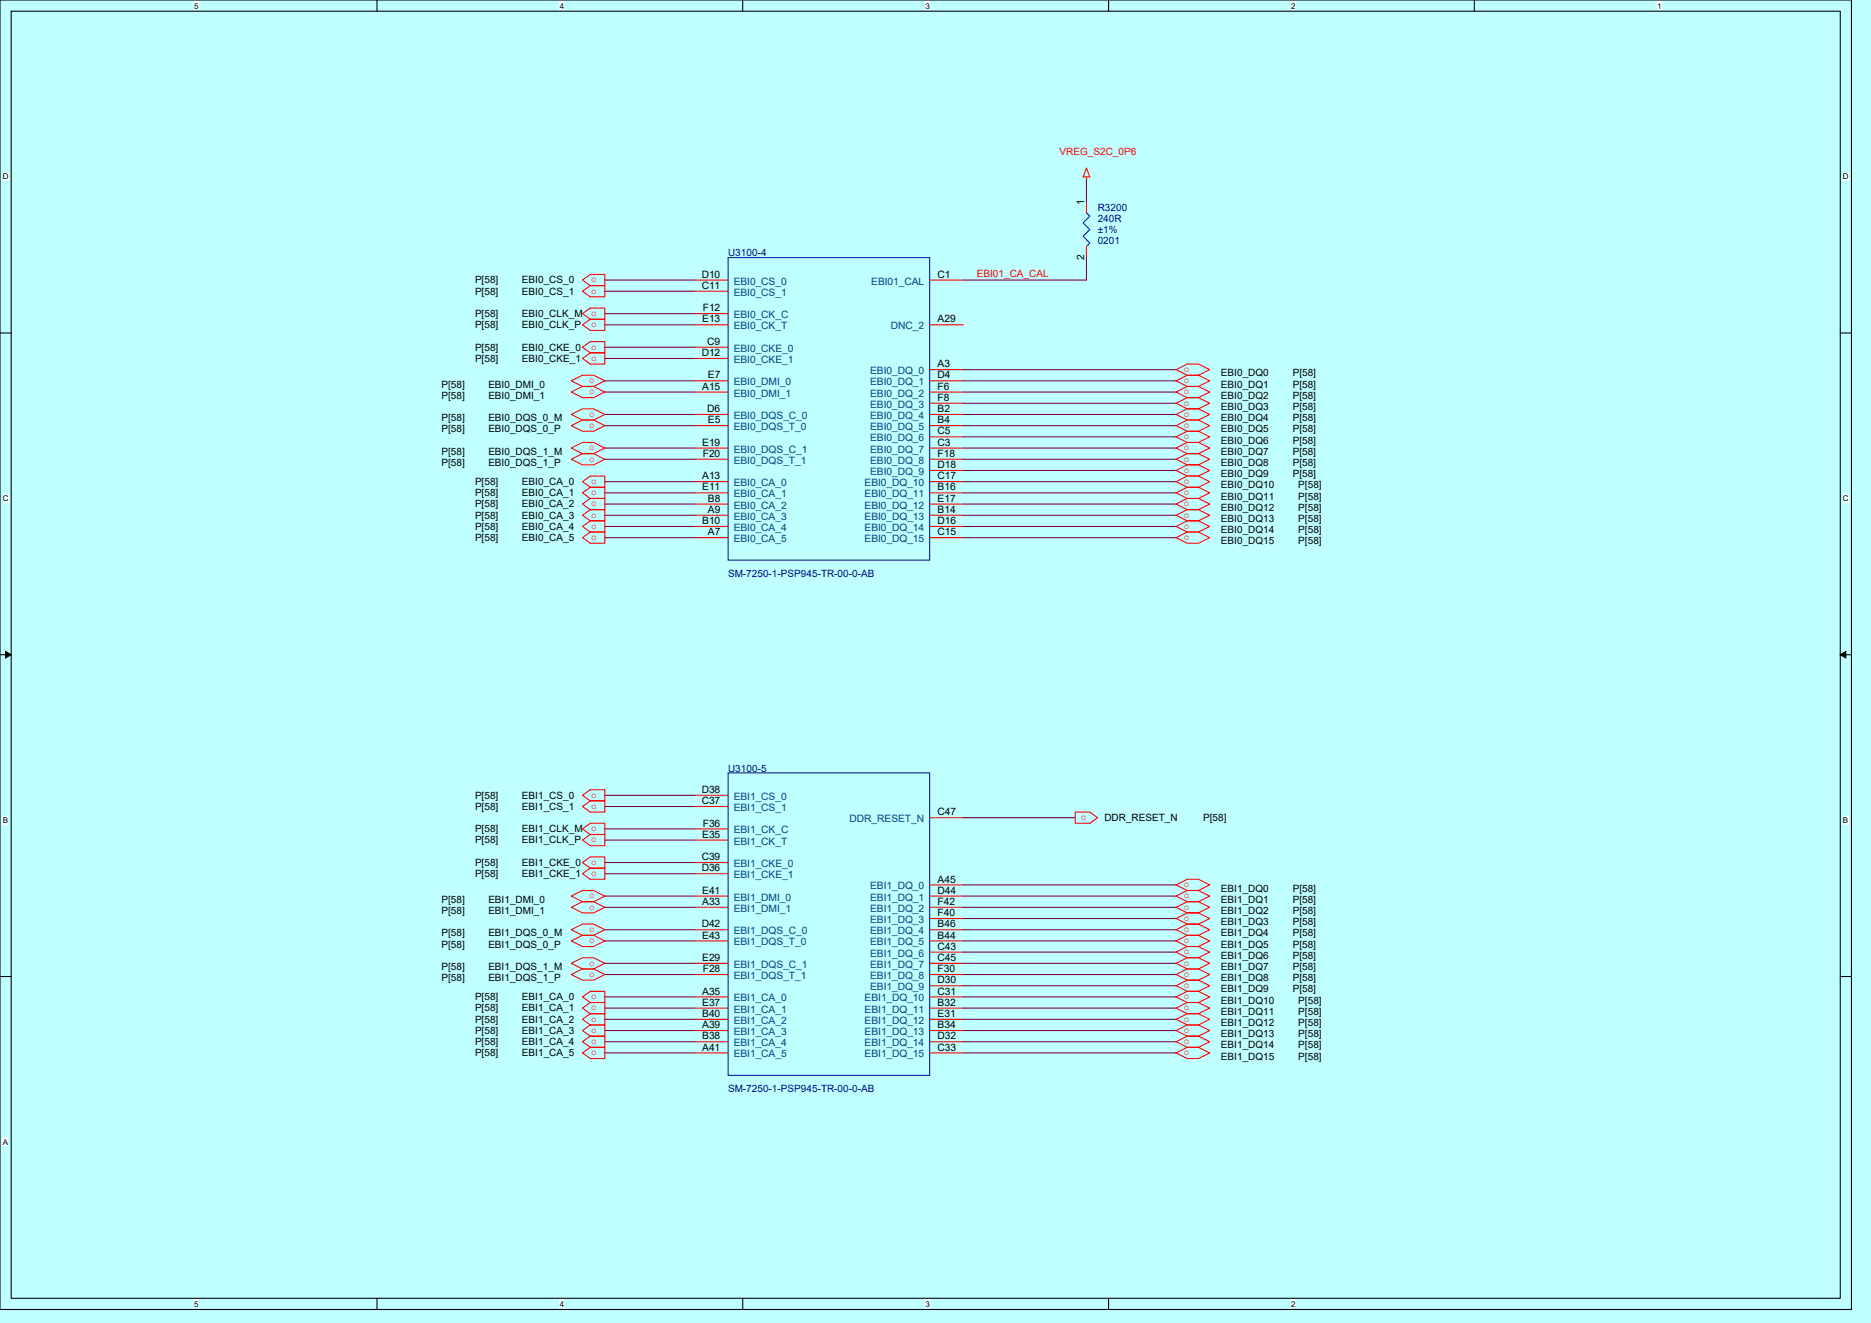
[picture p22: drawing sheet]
<svg xmlns="http://www.w3.org/2000/svg" width="297mm" height="210mm" viewBox="0 0 297 210" stroke-linecap="round" stroke-linejoin="round" font-family="sans-serif">
<defs><g id="words">
<g font-size="1.6" fill="#f00">
<text x="168.2" y="24.5">VREG_S2C_0P6</text>
<text x="93.9" y="44.8">o</text>
<text x="93.9" y="46.6">o</text>
<text x="155.1" y="44">EBI01_CA_CAL</text>
<text x="93.9" y="50.1">o</text>
<text x="93.9" y="51.9">o</text>
<text x="93.9" y="55.5">o</text>
<text x="93.9" y="57.3">o</text>
<text x="187.9" y="59">o</text>
<text x="93.5" y="60.8">o</text>
<text x="93.5" y="62.6">o</text>
<text x="187.9" y="60.8">o</text>
<text x="187.9" y="62.6">o</text>
<text x="187.9" y="64.4">o</text>
<text x="93.5" y="66.1">o</text>
<text x="93.5" y="67.9">o</text>
<text x="93.5" y="71.5">o</text>
<text x="187.9" y="66.1">o</text>
<text x="187.9" y="67.9">o</text>
<text x="187.9" y="69.7">o</text>
<text x="187.9" y="71.5">o</text>
<text x="93.5" y="73.3">o</text>
<text x="93.9" y="76.8">o</text>
<text x="187.9" y="73.3">o</text>
<text x="187.9" y="75">o</text>
<text x="187.9" y="76.8">o</text>
<text x="93.9" y="78.6">o</text>
<text x="93.9" y="80.4">o</text>
<text x="93.9" y="82.1">o</text>
<text x="93.9" y="83.9">o</text>
<text x="187.9" y="78.6">o</text>
<text x="187.9" y="80.4">o</text>
<text x="187.9" y="82.1">o</text>
<text x="187.9" y="83.9">o</text>
<text x="93.9" y="85.7">o</text>
<text x="187.9" y="85.7">o</text>
<text x="93.9" y="131.9">o</text>
<text x="93.9" y="126.6">o</text>
<text x="93.9" y="128.4">o</text>
<text x="171.6" y="130.2">o</text>
<text x="93.9" y="137.3">o</text>
<text x="93.9" y="133.7">o</text>
<text x="93.5" y="142.6">o</text>
<text x="93.9" y="139">o</text>
<text x="187.9" y="140.8">o</text>
<text x="187.9" y="142.6">o</text>
<text x="93.5" y="147.9">o</text>
<text x="93.5" y="149.7">o</text>
<text x="93.5" y="144.4">o</text>
<text x="187.9" y="144.4">o</text>
<text x="187.9" y="146.2">o</text>
<text x="187.9" y="147.9">o</text>
<text x="187.9" y="149.7">o</text>
<text x="93.5" y="153.3">o</text>
<text x="93.5" y="155">o</text>
<text x="187.9" y="155">o</text>
<text x="187.9" y="151.5">o</text>
<text x="187.9" y="153.3">o</text>
<text x="93.9" y="158.6">o</text>
<text x="93.9" y="160.4">o</text>
<text x="187.9" y="156.8">o</text>
<text x="187.9" y="158.6">o</text>
<text x="187.9" y="160.4">o</text>
<text x="93.9" y="162.2">o</text>
<text x="93.9" y="163.9">o</text>
<text x="93.9" y="165.7">o</text>
<text x="93.9" y="167.5">o</text>
<text x="187.9" y="162.2">o</text>
<text x="187.9" y="163.9">o</text>
<text x="187.9" y="165.7">o</text>
<text x="187.9" y="167.5">o</text>
</g>
<g font-size="1.6">
<text x="172.1" y="32.5" transform="rotate(-90 172.1 32.5)">1</text>
<text x="172.1" y="41.3" transform="rotate(-90 172.1 41.3)">2</text>
<text x="75.4" y="45">P[58]</text>
<text x="75.4" y="46.8">P[58]</text>
<text x="82.9" y="45">EBI0_CS_0</text>
<text x="82.9" y="46.8">EBI0_CS_1</text>
<text x="111.4" y="44.1">D10</text>
<text x="111.4" y="45.8">C11</text>
<text x="148.8" y="44.1">C1</text>
<text x="75.4" y="50.3">P[58]</text>
<text x="75.4" y="52.1">P[58]</text>
<text x="82.9" y="50.3">EBI0_CLK_M</text>
<text x="82.9" y="52.1">EBI0_CLK_P</text>
<text x="111.5" y="51.2">E13</text>
<text x="111.6" y="49.4">F12</text>
<text x="148.8" y="51.2">A29</text>
<text x="75.4" y="55.6">P[58]</text>
<text x="75.4" y="57.4">P[58]</text>
<text x="82.9" y="55.6">EBI0_CKE_0</text>
<text x="82.9" y="57.4">EBI0_CKE_1</text>
<text x="111.4" y="56.5">D12</text>
<text x="112.3" y="54.7">C9</text>
<text x="148.8" y="58.3">A3</text>
<text x="193.8" y="59.7">EBI0_DQ0</text>
<text x="205.2" y="59.7">P[58]</text>
<text x="70.1" y="61.5">P[58]</text>
<text x="70.1" y="63.3">P[58]</text>
<text x="77.5" y="61.5">EBI0_DMI_0</text>
<text x="77.5" y="63.3">EBI0_DMI_1</text>
<text x="111.5" y="61.8">A15</text>
<text x="112.3" y="65.4">D6</text>
<text x="112.4" y="60.1">E7</text>
<text x="148.8" y="60.1">D4</text>
<text x="148.8" y="61.8">F6</text>
<text x="148.8" y="65.4">B2</text>
<text x="148.8" y="63.6">F8</text>
<text x="193.8" y="61.5">EBI0_DQ1</text>
<text x="193.8" y="63.3">EBI0_DQ2</text>
<text x="193.8" y="65.1">EBI0_DQ3</text>
<text x="205.2" y="61.5">P[58]</text>
<text x="205.2" y="63.3">P[58]</text>
<text x="205.2" y="65.1">P[58]</text>
<text x="70.1" y="66.8">P[58]</text>
<text x="70.1" y="68.6">P[58]</text>
<text x="77.5" y="66.8">EBI0_DQS_0_M</text>
<text x="77.5" y="68.6">EBI0_DQS_0_P</text>
<text x="111.5" y="70.7">E19</text>
<text x="112.4" y="67.2">E5</text>
<text x="148.8" y="67.2">B4</text>
<text x="148.8" y="69">C5</text>
<text x="148.8" y="70.7">C3</text>
<text x="193.8" y="66.8">EBI0_DQ4</text>
<text x="193.8" y="68.6">EBI0_DQ5</text>
<text x="193.8" y="70.4">EBI0_DQ6</text>
<text x="205.2" y="66.8">P[58]</text>
<text x="205.2" y="68.6">P[58]</text>
<text x="205.2" y="70.4">P[58]</text>
<text x="70.1" y="72.2">P[58]</text>
<text x="70.1" y="74">P[58]</text>
<text x="75.4" y="77">P[58]</text>
<text x="77.5" y="72.2">EBI0_DQS_1_M</text>
<text x="77.5" y="74">EBI0_DQS_1_P</text>
<text x="82.9" y="77">EBI0_CA_0</text>
<text x="111.5" y="76.1">A13</text>
<text x="111.5" y="77.9">E11</text>
<text x="111.6" y="72.5">F20</text>
<text x="148.8" y="72.5">F18</text>
<text x="148.8" y="74.3">D18</text>
<text x="148.8" y="76.1">C17</text>
<text x="148.8" y="77.9">B16</text>
<text x="193.8" y="74">EBI0_DQ8</text>
<text x="193.8" y="75.7">EBI0_DQ9</text>
<text x="193.8" y="77.5">EBI0_DQ10</text>
<text x="193.8" y="72.2">EBI0_DQ7</text>
<text x="205.2" y="74">P[58]</text>
<text x="205.2" y="75.7">P[58]</text>
<text x="205.2" y="72.2">P[58]</text>
<text x="206.1" y="77.5">P[58]</text>
<text x="75.4" y="78.8">P[58]</text>
<text x="75.4" y="80.5">P[58]</text>
<text x="75.4" y="82.3">P[58]</text>
<text x="82.9" y="78.8">EBI0_CA_1</text>
<text x="82.9" y="80.5">EBI0_CA_2</text>
<text x="82.9" y="82.3">EBI0_CA_3</text>
<text x="111.5" y="83.2">B10</text>
<text x="112.4" y="79.6">B8</text>
<text x="112.4" y="81.4">A9</text>
<text x="148.8" y="79.6">E17</text>
<text x="148.8" y="81.4">B14</text>
<text x="148.8" y="83.2">D16</text>
<text x="193.8" y="79.3">EBI0_DQ11</text>
<text x="193.8" y="81.1">EBI0_DQ12</text>
<text x="193.8" y="82.8">EBI0_DQ13</text>
<text x="206.1" y="79.3">P[58]</text>
<text x="206.1" y="81.1">P[58]</text>
<text x="206.1" y="82.8">P[58]</text>
<text x="75.4" y="84.1">P[58]</text>
<text x="75.4" y="85.9">P[58]</text>
<text x="82.9" y="84.1">EBI0_CA_4</text>
<text x="82.9" y="85.9">EBI0_CA_5</text>
<text x="112.4" y="85">A7</text>
<text x="148.8" y="85">C15</text>
<text x="193.8" y="84.6">EBI0_DQ14</text>
<text x="193.8" y="86.4">EBI0_DQ15</text>
<text x="206.1" y="84.6">P[58]</text>
<text x="206.1" y="86.4">P[58]</text>
<text x="111.4" y="125.9">D38</text>
<text x="75.4" y="126.8">P[58]</text>
<text x="75.4" y="128.5">P[58]</text>
<text x="82.9" y="126.8">EBI1_CS_0</text>
<text x="82.9" y="128.5">EBI1_CS_1</text>
<text x="111.4" y="127.6">C37</text>
<text x="111.6" y="131.2">F36</text>
<text x="148.8" y="129.4">C47</text>
<text x="175.3" y="130.3">DDR_RESET_N</text>
<text x="191" y="130.3">P[58]</text>
<text x="75.4" y="137.4">P[58]</text>
<text x="75.4" y="132.1">P[58]</text>
<text x="75.4" y="133.9">P[58]</text>
<text x="82.9" y="137.4">EBI1_CKE_0</text>
<text x="82.9" y="132.1">EBI1_CLK_M</text>
<text x="82.9" y="133.9">EBI1_CLK_P</text>
<text x="111.4" y="136.5">C39</text>
<text x="111.5" y="133">E35</text>
<text x="70.1" y="143.3">P[58]</text>
<text x="75.4" y="139.2">P[58]</text>
<text x="77.5" y="143.3">EBI1_DMI_0</text>
<text x="82.9" y="139.2">EBI1_CKE_1</text>
<text x="111.4" y="138.3">D36</text>
<text x="111.5" y="141.9">E41</text>
<text x="111.5" y="143.6">A33</text>
<text x="148.8" y="140.1">A45</text>
<text x="148.8" y="141.9">D44</text>
<text x="148.8" y="143.6">F42</text>
<text x="193.8" y="141.5">EBI1_DQ0</text>
<text x="193.8" y="143.3">EBI1_DQ1</text>
<text x="205.2" y="141.5">P[58]</text>
<text x="205.2" y="143.3">P[58]</text>
<text x="70.1" y="148.6">P[58]</text>
<text x="70.1" y="145.1">P[58]</text>
<text x="77.5" y="148.6">EBI1_DQS_0_M</text>
<text x="77.5" y="145.1">EBI1_DMI_1</text>
<text x="111.4" y="147.2">D42</text>
<text x="111.5" y="149">E43</text>
<text x="148.8" y="147.2">B46</text>
<text x="148.8" y="145.4">F40</text>
<text x="148.8" y="149">B44</text>
<text x="193.8" y="145.1">EBI1_DQ2</text>
<text x="193.8" y="146.9">EBI1_DQ3</text>
<text x="193.8" y="148.6">EBI1_DQ4</text>
<text x="205.2" y="145.1">P[58]</text>
<text x="205.2" y="146.9">P[58]</text>
<text x="205.2" y="148.6">P[58]</text>
<text x="70.1" y="154">P[58]</text>
<text x="70.1" y="155.7">P[58]</text>
<text x="70.1" y="150.4">P[58]</text>
<text x="77.5" y="154">EBI1_DQS_1_M</text>
<text x="77.5" y="155.7">EBI1_DQS_1_P</text>
<text x="77.5" y="150.4">EBI1_DQS_0_P</text>
<text x="111.5" y="152.5">E29</text>
<text x="111.6" y="154.3">F28</text>
<text x="148.8" y="150.8">C43</text>
<text x="148.8" y="152.5">C45</text>
<text x="148.8" y="154.3">F30</text>
<text x="193.8" y="155.7">EBI1_DQ8</text>
<text x="193.8" y="150.4">EBI1_DQ5</text>
<text x="193.8" y="152.2">EBI1_DQ6</text>
<text x="193.8" y="154">EBI1_DQ7</text>
<text x="205.2" y="155.7">P[58]</text>
<text x="205.2" y="150.4">P[58]</text>
<text x="205.2" y="152.2">P[58]</text>
<text x="205.2" y="154">P[58]</text>
<text x="75.4" y="158.8">P[58]</text>
<text x="75.4" y="160.5">P[58]</text>
<text x="82.9" y="158.8">EBI1_CA_0</text>
<text x="82.9" y="160.5">EBI1_CA_1</text>
<text x="111.5" y="157.9">A35</text>
<text x="111.5" y="159.6">E37</text>
<text x="111.5" y="161.4">B40</text>
<text x="148.8" y="159.6">B32</text>
<text x="148.8" y="161.4">E31</text>
<text x="148.8" y="156.1">D30</text>
<text x="148.8" y="157.9">C31</text>
<text x="193.8" y="157.5">EBI1_DQ9</text>
<text x="193.8" y="159.3">EBI1_DQ10</text>
<text x="193.8" y="161.1">EBI1_DQ11</text>
<text x="205.2" y="157.5">P[58]</text>
<text x="206.1" y="159.3">P[58]</text>
<text x="206.1" y="161.1">P[58]</text>
<text x="75.4" y="162.3">P[58]</text>
<text x="75.4" y="164.1">P[58]</text>
<text x="75.4" y="165.9">P[58]</text>
<text x="75.4" y="167.7">P[58]</text>
<text x="82.9" y="162.3">EBI1_CA_2</text>
<text x="82.9" y="164.1">EBI1_CA_3</text>
<text x="82.9" y="165.9">EBI1_CA_4</text>
<text x="82.9" y="167.7">EBI1_CA_5</text>
<text x="111.5" y="163.2">A39</text>
<text x="111.5" y="165">B38</text>
<text x="111.5" y="166.8">A41</text>
<text x="148.8" y="163.2">B34</text>
<text x="148.8" y="165">D32</text>
<text x="148.8" y="166.8">C33</text>
<text x="193.8" y="162.9">EBI1_DQ12</text>
<text x="193.8" y="164.6">EBI1_DQ13</text>
<text x="193.8" y="166.4">EBI1_DQ14</text>
<text x="206.1" y="162.9">P[58]</text>
<text x="206.1" y="164.6">P[58]</text>
<text x="206.1" y="166.4">P[58]</text>
<text x="193.8" y="168.2">EBI1_DQ15</text>
<text x="206.1" y="168.2">P[58]</text>
</g>
<g font-size="1.6" fill="#000080">
<text x="174.3" y="33.4">R3200</text>
<text x="174.3" y="35.2">240R</text>
<text x="115.6" y="40.7">U3100-4</text>
<text x="174.3" y="37">±1%</text>
<text x="174.3" y="38.8">0201</text>
<text x="115.6" y="91.6">SM-7250-1-PSP945-TR-00-0-AB</text>
<text x="115.6" y="122.5">U3100-5</text>
<text x="115.6" y="173.4">SM-7250-1-PSP945-TR-00-0-AB</text>
</g>
<g font-size="1.6" fill="#004080">
<text x="116.5" y="45.2">EBI0_CS_0</text>
<text x="116.5" y="46.9">EBI0_CS_1</text>
<text x="138.3" y="45.2">EBI01_CAL</text>
<text x="116.5" y="50.5">EBI0_CK_C</text>
<text x="116.5" y="52.3">EBI0_CK_T</text>
<text x="141.4" y="52.3">DNC_2</text>
<text x="116.5" y="55.8">EBI0_CKE_0</text>
<text x="116.5" y="57.6">EBI0_CKE_1</text>
<text x="138.1" y="59.4">EBI0_DQ_0</text>
<text x="116.5" y="61.2">EBI0_DMI_0</text>
<text x="116.5" y="63">EBI0_DMI_1</text>
<text x="138.1" y="61.2">EBI0_DQ_1</text>
<text x="138.1" y="63">EBI0_DQ_2</text>
<text x="138.1" y="64.7">EBI0_DQ_3</text>
<text x="116.5" y="66.5">EBI0_DQS_C_0</text>
<text x="116.5" y="71.8">EBI0_DQS_C_1</text>
<text x="116.5" y="68.3">EBI0_DQS_T_0</text>
<text x="138.1" y="66.5">EBI0_DQ_4</text>
<text x="138.1" y="68.3">EBI0_DQ_5</text>
<text x="138.1" y="70.1">EBI0_DQ_6</text>
<text x="138.1" y="71.8">EBI0_DQ_7</text>
<text x="116.5" y="77.2">EBI0_CA_0</text>
<text x="116.5" y="73.6">EBI0_DQS_T_1</text>
<text x="137.2" y="77.2">EBI0_DQ_10</text>
<text x="138.1" y="73.6">EBI0_DQ_8</text>
<text x="138.1" y="75.4">EBI0_DQ_9</text>
<text x="116.5" y="79">EBI0_CA_1</text>
<text x="116.5" y="80.7">EBI0_CA_2</text>
<text x="116.5" y="82.5">EBI0_CA_3</text>
<text x="137.2" y="80.7">EBI0_DQ_12</text>
<text x="137.2" y="79">EBI0_DQ_11</text>
<text x="137.2" y="82.5">EBI0_DQ_13</text>
<text x="116.5" y="84.3">EBI0_CA_4</text>
<text x="116.5" y="86.1">EBI0_CA_5</text>
<text x="137.2" y="86.1">EBI0_DQ_15</text>
<text x="137.2" y="84.3">EBI0_DQ_14</text>
<text x="116.5" y="127">EBI1_CS_0</text>
<text x="116.5" y="128.7">EBI1_CS_1</text>
<text x="134.9" y="130.5">DDR_RESET_N</text>
<text x="116.5" y="132.3">EBI1_CK_C</text>
<text x="116.5" y="134.1">EBI1_CK_T</text>
<text x="116.5" y="137.6">EBI1_CKE_0</text>
<text x="116.5" y="139.4">EBI1_CKE_1</text>
<text x="116.5" y="143">EBI1_DMI_0</text>
<text x="138.1" y="141.2">EBI1_DQ_0</text>
<text x="138.1" y="143">EBI1_DQ_1</text>
<text x="116.5" y="144.7">EBI1_DMI_1</text>
<text x="116.5" y="148.3">EBI1_DQS_C_0</text>
<text x="138.1" y="148.3">EBI1_DQ_4</text>
<text x="138.1" y="144.7">EBI1_DQ_2</text>
<text x="138.1" y="146.5">EBI1_DQ_3</text>
<text x="116.5" y="155.4">EBI1_DQS_T_1</text>
<text x="116.5" y="153.6">EBI1_DQS_C_1</text>
<text x="116.5" y="150.1">EBI1_DQS_T_0</text>
<text x="138.1" y="150.1">EBI1_DQ_5</text>
<text x="138.1" y="151.9">EBI1_DQ_6</text>
<text x="138.1" y="153.6">EBI1_DQ_7</text>
<text x="138.1" y="155.4">EBI1_DQ_8</text>
<text x="116.5" y="159">EBI1_CA_0</text>
<text x="116.5" y="160.7">EBI1_CA_1</text>
<text x="137.2" y="160.7">EBI1_DQ_11</text>
<text x="137.2" y="159">EBI1_DQ_10</text>
<text x="138.1" y="157.2">EBI1_DQ_9</text>
<text x="116.5" y="162.5">EBI1_CA_2</text>
<text x="116.5" y="164.3">EBI1_CA_3</text>
<text x="116.5" y="166.1">EBI1_CA_4</text>
<text x="116.5" y="167.9">EBI1_CA_5</text>
<text x="137.2" y="162.5">EBI1_DQ_12</text>
<text x="137.2" y="164.3">EBI1_DQ_13</text>
<text x="137.2" y="166.1">EBI1_DQ_14</text>
<text x="137.2" y="167.9">EBI1_DQ_15</text>
</g>
<g font-size="1.3">
<text x="30.8" y="1.4">5</text>
<text x="88.9" y="1.4">4</text>
<text x="146.9" y="1.4">3</text>
<text x="205" y="1.4">2</text>
<text x="263" y="1.4">1</text>
<text x=".4" y="28.5">D</text>
<text x="292.5" y="28.5">D</text>
<text x=".4" y="79.5">C</text>
<text x="292.5" y="79.5">C</text>
<text x=".4" y="130.6">B</text>
<text x="292.5" y="130.6">B</text>
<text x=".4" y="181.7">A</text>
<text x="30.8" y="207.4">5</text>
<text x="88.9" y="207.4">4</text>
<text x="146.9" y="207.4">3</text>
<text x="205" y="207.4">2</text>
</g>
</g></defs>
<path d="M0 0h297v210h-297z" fill="#bfffff"/>
<path d="M0 0h293.9v207.9h-293.9zM1.8 1.8h290.3v204.3h-290.3z" fill="none" stroke="#000" stroke-width=".17"/>
<g fill="#fff">
<path d="M30.8 .2h.7v1.4h-.7z"/>
<path d="M30.8 206.3h.7v1.4h-.7z"/>
</g>
<path d="M59.8 0v1.8M59.8 206.1v1.8" fill="none" stroke="#000" stroke-width=".17"/>
<g fill="#fff">
<path d="M88.9 .2h.7v1.4h-.7z"/>
<path d="M88.9 206.3h.7v1.4h-.7z"/>
</g>
<path d="M117.9 0v1.8M117.9 206.1v1.8" fill="none" stroke="#000" stroke-width=".17"/>
<g fill="#fff">
<path d="M146.9 .2h.7v1.4h-.7z"/>
<path d="M146.9 206.3h.7v1.4h-.7z"/>
</g>
<path d="M176 0v1.8M176 206.1v1.8" fill="none" stroke="#000" stroke-width=".17"/>
<g fill="#fff">
<path d="M205 .2h.7v1.4h-.7z"/>
<path d="M205 206.3h.7v1.4h-.7z"/>
</g>
<path d="M234 0v1.8" fill="none" stroke="#000" stroke-width=".17"/>
<g fill="#fff">
<path d="M263.1 .2h.7v1.4h-.7z"/>
<path d="M.4 27.3h1v1.4h-1z"/>
<path d="M292.6 27.3h.9v1.4h-.9z"/>
<path d="M.4 78.4h1v1.4h-1z"/>
<path d="M292.6 78.4h.9v1.4h-.9z"/>
</g>
<path d="M0 52.9h1.8M292.1 52.9h1.8" fill="none" stroke="#000" stroke-width=".17"/>
<g fill="#fff">
<path d="M.4 129.5h.9v1.4h-.9z"/>
<path d="M292.6 129.5h.8v1.4h-.8z"/>
</g>
<path d="M0 103.9h1.8M292.1 103.9h1.8" fill="none" stroke="#000" stroke-width=".17"/>
<path d="M.9 103.4l.9 .5-.9 .5zM292.1 103.9l.9-.5v1z" fill="#000" stroke="#000" stroke-width=".16"/>
<path d="M.4 180.5h.9v1.4h-.9z" fill="#fff"/>
<path d="M0 155h1.8M292.1 155h1.8" fill="none" stroke="#000" stroke-width=".17"/>
<g fill="none" stroke="#f00" stroke-width=".17">
<path d="M172.5 28.1v.3M172.5 26.7l.5 1.4h-1.1zM172.5 32v1.8M172.5 39.1v1.8M92.5 44.4l1.2-.8h2.3v1.7h-2.3zM92.5 46.2l1.2-.9h2.3v1.8h-2.3zM92.5 49.8l1.2-.9h2.3v1.8h-2.3zM92.5 51.6l1.2-.9h2.3v1.8h-2.3zM92.5 55.1l1.2-.9h2.3v1.8h-2.3zM92.5 56.9l1.2-.9h2.3v1.8h-2.3zM110.2 44.4h5.4M110.2 46.2h5.4"/>
<path d="M110.2 49.8h5.4M110.2 51.6h5.4M110.2 55.1h5.4M110.2 56.9h5.4M147.6 44.4h5.3M147.6 58.7h5.3M147.6 51.6h5.3M186.7 58.7l1.8-.9h1.7l1.8 .9-1.8 .9h-1.7zM90.7 60.5l1.8-.9h1.7l1.8 .9-1.8 .8h-1.7zM90.7 62.2l1.8-.9h1.7l1.8 .9-1.8 .9h-1.7zM90.7 65.8l1.8-.9h1.7l1.8 .9-1.8 .9h-1.7zM90.7 67.6l1.8-.9h1.7l1.8 .9-1.8 .9h-1.7z"/>
<path d="M90.7 71.1l1.8-.9h1.7l1.8 .9-1.8 .9h-1.7zM90.7 72.9l1.8-.9h1.7l1.8 .9-1.8 .9h-1.7zM92.5 76.5l1.2-.9h2.3v1.7h-2.3zM93.7 77.3l-1.2 .9 1.2 .9M93.7 79.1l-1.2 .9 1.2 .9M93.7 77.3h2.3v1.8h-2.3M93.7 79.1h2.3v1.8h-2.3M110.2 76.5h5.4M110.2 78.2h5.4M110.2 72.9h5.4M110.2 60.5h5.4M110.2 62.2h5.4"/>
<path d="M110.2 65.8h5.4M110.2 71.1h5.4M110.2 67.6h5.4M147.6 60.5h5.3M147.6 62.2h5.3M147.6 65.8h5.3M147.6 67.6h5.3M147.6 69.3h5.3M147.6 71.1h5.3M147.6 72.9h5.3M147.6 64h5.3M147.6 74.7h5.3"/>
<path d="M147.6 76.5h5.3M147.6 78.2h5.3M186.7 72.9l1.8-.9h1.7l1.8 .9-1.8 .9h-1.7zM186.7 74.7l1.8-.9h1.7l1.8 .9-1.8 .9h-1.7zM186.7 76.5l1.8-.9h1.7l1.8 .9-1.8 .8h-1.7zM186.7 78.2l1.8-.9h1.7l1.8 .9-1.8 .9h-1.7zM186.7 60.5l1.8-.9h1.7l1.8 .9-1.8 .8h-1.7zM186.7 62.2l1.8-.9h1.7l1.8 .9-1.8 .9h-1.7zM186.7 64l1.8-.9h1.7l1.8 .9-1.8 .9h-1.7zM186.7 65.8l1.8-.9h1.7l1.8 .9-1.8 .9h-1.7zM186.7 67.6l1.8-.9h1.7l1.8 .9-1.8 .9h-1.7zM186.7 69.3l1.8-.8h1.7l1.8 .8-1.8 .9h-1.7z"/>
<path d="M186.7 71.1l1.8-.9h1.7l1.8 .9-1.8 .9h-1.7zM92.5 85.3l1.2-.8h2.3v1.7h-2.3zM93.7 80.9l-1.2 .9 1.2 .9M93.7 82.7l-1.2 .9 1.2 .9M93.7 80.9h2.3v1.8h-2.3M93.7 82.7h2.3v1.8h-2.3M110.2 80h5.4M110.2 81.8h5.4M110.2 83.6h5.4M110.2 85.3h5.4M147.6 80h5.3M147.6 85.3h5.3"/>
<path d="M147.6 81.8h5.3M147.6 83.6h5.3M186.7 80l1.8-.9h1.7l1.8 .9-1.8 .9h-1.7zM186.7 81.8l1.8-.9h1.7l1.8 .9-1.8 .9h-1.7zM186.7 83.6l1.8-.9h1.7l1.8 .9-1.8 .9h-1.7zM186.7 85.3l1.8-.8h1.7l1.8 .8-1.8 .9h-1.7zM92.5 136.9l1.2-.9h2.3v1.8h-2.3zM92.5 138.7l1.2-.9h2.3v1.8h-2.3zM92.5 131.6l1.2-.9h2.3v1.8h-2.3zM92.5 133.4l1.2-.9h2.3v1.7h-2.3zM92.5 126.2l1.2-.9h2.3v1.8h-2.3zM92.5 128l1.2-.9h2.3v1.8h-2.3z"/>
<path d="M110.2 131.6h5.4M110.2 133.4h5.4M110.2 136.9h5.4M110.2 138.7h5.4M110.2 126.2h5.4M110.2 128h5.4M147.6 129.8h5.3M170.7 128.9h2.3l1.2 .9-1.2 .9h-2.3zM90.7 152.9l1.8-.9h1.7l1.8 .9-1.8 .9h-1.7zM90.7 154.7l1.8-.9h1.7l1.8 .9-1.8 .9h-1.7zM90.7 147.6l1.8-.9h1.7l1.8 .9-1.8 .9h-1.7zM90.7 149.4l1.8-.9h1.7l1.8 .9-1.8 .8h-1.7z"/>
<path d="M90.7 142.2l1.8-.8h1.7l1.8 .8-1.8 .9h-1.7zM90.7 144l1.8-.9h1.7l1.8 .9-1.8 .9h-1.7zM92.5 158.2l1.2-.8h2.3v1.7h-2.3zM93.7 159.1l-1.2 .9 1.2 .9M93.7 159.1h2.3v1.8h-2.3M110.2 158.2h5.4M110.2 154.7h5.4M110.2 142.2h5.4M110.2 144h5.4M110.2 147.6h5.4M110.2 152.9h5.4M110.2 149.4h5.4"/>
<path d="M147.6 147.6h5.3M147.6 140.5h5.3M147.6 142.2h5.3M147.6 144h5.3M147.6 145.8h5.3M147.6 149.4h5.3M147.6 151.1h5.3M147.6 152.9h5.3M147.6 154.7h5.3M147.6 156.5h5.3M147.6 158.2h5.3M186.7 154.7l1.8-.9h1.7l1.8 .9-1.8 .9h-1.7z"/>
<path d="M186.7 156.5l1.8-.9h1.7l1.8 .9-1.8 .9h-1.7zM186.7 158.2l1.8-.8h1.7l1.8 .8-1.8 .9h-1.7zM186.7 140.5l1.8-.9h1.7l1.8 .9-1.8 .9h-1.7zM186.7 142.2l1.8-.8h1.7l1.8 .8-1.8 .9h-1.7zM186.7 144l1.8-.9h1.7l1.8 .9-1.8 .9h-1.7zM186.7 145.8l1.8-.9h1.7l1.8 .9-1.8 .9h-1.7zM186.7 147.6l1.8-.9h1.7l1.8 .9-1.8 .9h-1.7zM186.7 149.4l1.8-.9h1.7l1.8 .9-1.8 .8h-1.7zM186.7 151.1l1.8-.9h1.7l1.8 .9-1.8 .9h-1.7zM186.7 152.9l1.8-.9h1.7l1.8 .9-1.8 .9h-1.7zM92.5 167.1l1.2-.9h2.3v1.8h-2.3zM93.7 160.9l-1.2 .9 1.2 .9"/>
<path d="M93.7 162.7l-1.2 .9 1.2 .9M93.7 164.5l-1.2 .9 1.2 .8M93.7 160.9h2.3v1.8h-2.3M93.7 162.7h2.3v1.8h-2.3M93.7 164.5h2.3v1.7h-2.3M110.2 160h5.4M110.2 161.8h5.4M110.2 163.6h5.4M110.2 165.4h5.4M110.2 167.1h5.4M147.6 160h5.3M147.6 161.8h5.3"/>
<path d="M147.6 163.6h5.3M147.6 165.4h5.3M147.6 167.1h5.3M186.7 160l1.8-.9h1.7l1.8 .9-1.8 .9h-1.7zM186.7 161.8l1.8-.9h1.7l1.8 .9-1.8 .9h-1.7zM186.7 163.6l1.8-.9h1.7l1.8 .9-1.8 .9h-1.7zM186.7 165.4l1.8-.9h1.7l1.8 .9-1.8 .8h-1.7zM186.7 167.1l1.8-.9h1.7l1.8 .9-1.8 .9h-1.7z"/>
</g>
<path d="M172.5 33.8l.5 .5-1.1 1.1 1.1 1-1.1 1.1 1.1 1.1-.5 .5M115.6 40.9h32v48h-32zM115.6 122.7h32v48h-32z" fill="none" stroke="#00f" stroke-width=".17"/>
<g fill="none" stroke="#800040" stroke-width=".17">
<path d="M172.5 28.4v3.6M96 44.5h14.2M96 46.2h14.2M96 49.8h14.2M96 51.6h14.2M96 55.1h14.2M96 56.9h14.2M152.9 58.7h33.8M172.5 40.9v3.6h-19.6M96 76.5h14.2M96 78.2h14.2M96 60.5h14.2"/>
<path d="M96 62.2h14.2M96 65.8h14.2M96 67.6h14.2M96 71.1h14.2M96 72.9h14.2M152.9 72.9h33.8M152.9 74.7h33.8M152.9 76.5h33.8M152.9 78.2h33.8M152.9 60.5h33.8M152.9 62.2h33.8M152.9 64h33.8"/>
<path d="M152.9 65.8h33.8M152.9 67.6h33.8M152.9 69.3h33.8M152.9 71.1h33.8M96 80h14.2M96 81.8h14.2M96 83.6h14.2M96 85.3h14.2M152.9 80h33.8M152.9 81.8h33.8M152.9 83.6h33.8M152.9 85.3h33.8"/>
<path d="M96 136.9h14.2M96 138.7h14.2M96 131.6h14.2M96 133.4h14.2M96 126.2h14.2M96 128h14.2M152.9 129.8h17.8M96 152.9h14.2M96 154.7h14.2M96 158.2h14.2M96 149.4h14.2M96 147.6h14.2"/>
<path d="M96 142.2h14.2M96 144h14.2M152.9 154.7h33.8M152.9 156.5h33.8M152.9 158.2h33.8M152.9 140.5h33.8M152.9 142.2h33.8M152.9 144h33.8M152.9 145.8h33.8M152.9 147.6h33.8M152.9 149.4h33.8M152.9 151.1h33.8"/>
<path d="M152.9 152.9h33.8M96 160h14.2M96 161.8h14.2M96 163.6h14.2M96 165.4h14.2M96 167.1h14.2M152.9 160h33.8M152.9 161.8h33.8M152.9 163.6h33.8M152.9 165.4h33.8M152.9 167.1h33.8"/>
</g>
<use href="#words"/>
</svg>
